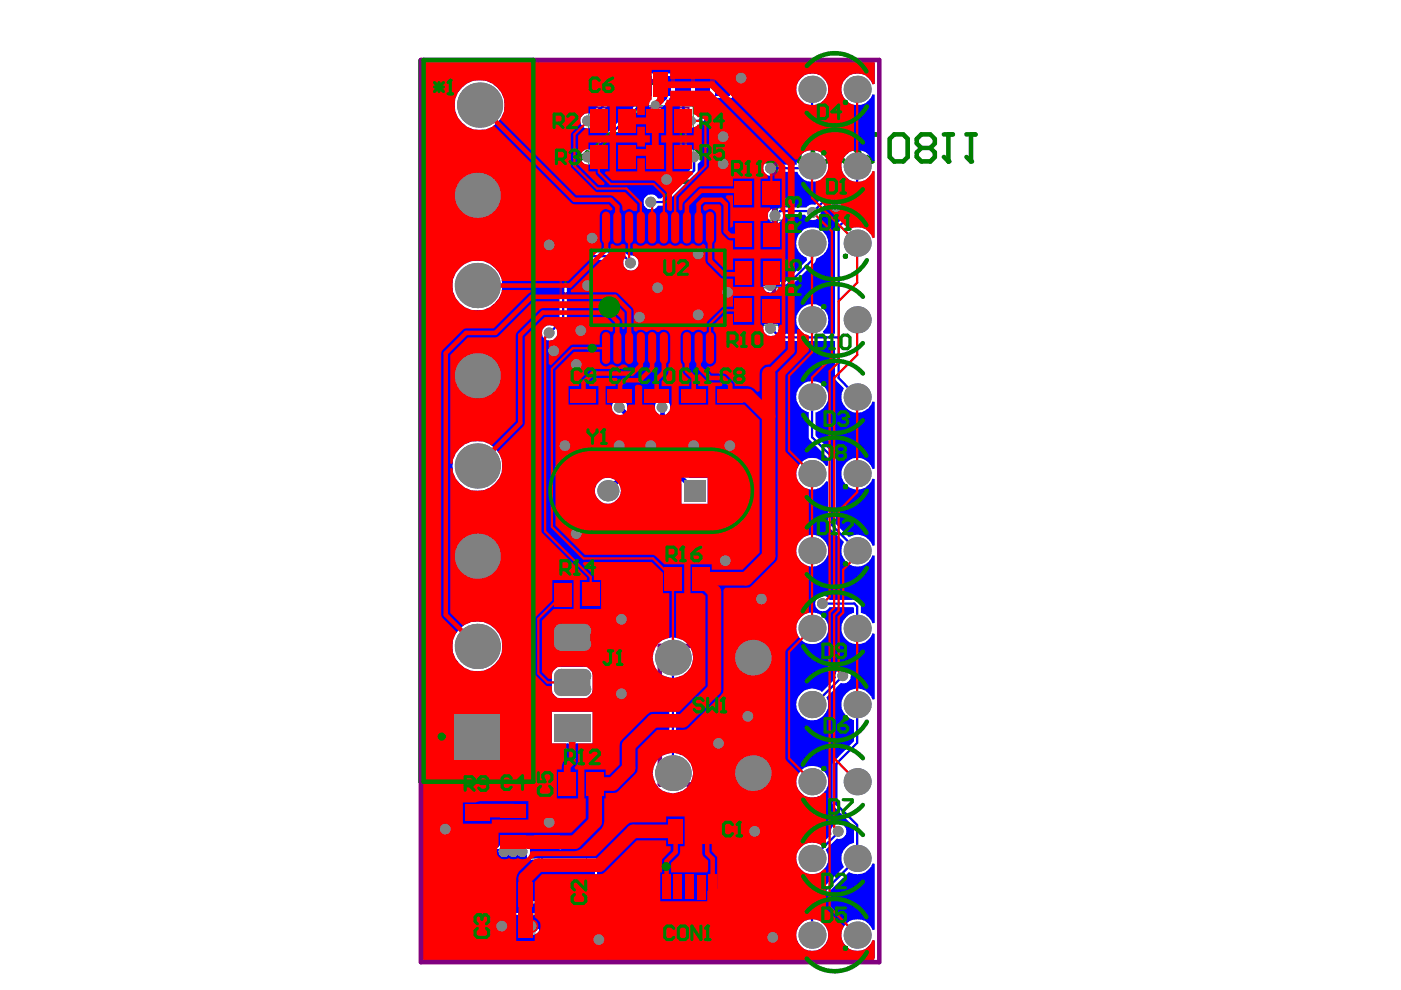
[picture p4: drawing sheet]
<svg xmlns="http://www.w3.org/2000/svg" width="297mm" height="210mm" viewBox="0 0 297 210" stroke-linecap="round" stroke-linejoin="round" font-family="sans-serif">
<path d="M106 186.8h3.8M107.9 184.9v3.8" fill="none" stroke="#000" stroke-width=".38"/>
<path d="M118.4 17.5h46v42.1h-46zM136.6 38.5h9.6M141.4 33.8v9.5" fill="none" stroke="#000" stroke-width=".96"/>
<path d="M91.5 173.2h32.8v27.2h-32.8z" fill="none" stroke="#000" stroke-width=".21"/>
<g fill="none" stroke="#008000" stroke-width=".21">
<path d="M88.8 12.7h25.3v153.1h-25.3zM124.9 22.5h10.1v6.3h-10.1zM124.9 30.1h10.1v6.3h-10.1zM136.8 22.5h10.2v6.3h-10.2zM136.8 30.1h10.2v6.3h-10.2zM155.5 37.8h10.1v6.3h-10.1zM125 44.5h29.1v33.1h-29.1zM155.5 46.7h10.1v6.4h-10.1zM155.5 54.6h10.1v6.4h-10.1zM155.5 62.6h10.1v6.4h-10.1zM140.7 119.5h10.1v6.4h-10.1zM117.2 122.9h10.1v6.3h-10.1z"/>
<path d="M98 170.2h6.4v10.2h-6.4zM118.2 163.1h10.1v6.3h-10.1z"/>
</g>
<g fill="none" stroke="#008000" stroke-width=".38">
<path d="M128 33.3h3.8M128 25.6h3.8M129.9 23.7v3.8M129.9 31.4v3.8M140 33.3h3.8M140 25.6h3.8M141.9 23.7v3.8M141.9 31.4v3.8M160.6 39v3.8M139.5 59.1v3.8M158.7 57.9h3.8M158.7 49.8h3.8"/>
<path d="M158.7 40.9h3.8M160.6 48v3.7M160.6 55.9v3.8M137.6 61h3.8M158.7 65.8h3.8M160.6 63.9v3.8M136.2 104.1h3.8M138.1 102.1v3.9M120.4 126.1h3.8M122.3 124.1v3.9M143.8 122.7h3.8M145.7 120.8v3.8"/>
<path d="M99.3 175.3h3.8M101.2 173.4v3.8M121.3 166.2h3.8M123.2 164.3v3.8M128.9 182.1h34.7v22.1h-34.7zM145.4 188.6h1.9M146.3 187.6v2"/>
</g>
<path d="M122.6 28.5v5.7l1.9-1.9 1.9 1.9v-5.7M128.3 29.5l1-1h1.9l.9 1v1.9l-.9 .9h-1.9l-1-.9zM134.1 28.5h1.9M135 28.5v5.7h-.9M141.7 28.5h-1.9l-1 1v1.9l1 .9h1.9l1-.9v-1h-3.9M144.6 28.5l3.8 3.8M148.4 28.5l-3.8 3.8M156.1 28.5h1.9M157 28.5v5.7M149.3 151.5h3.8M151.1 149.6v3.8M165.2 169.2h-28.2v-35.4h28.3v35.4" fill="none" stroke="#008000" stroke-width=".96"/>
<path d="M100.9 174.2h14v25.2h-14z" fill="none" stroke="#008080" stroke-width=".38"/>
<g fill="none" stroke="#800080" stroke-width=".38">
<path d="M89.7 12.7h23.5v153h-23.5zM125.8 22.9h8.3v5.5h-8.3zM125.8 30.5h8.3v5.6h-8.3zM137.8 22.9h8.2v5.5h-8.2zM137.8 30.5h8.2v5.6h-8.2zM156.5 38.2h8.2v5.5h-8.2zM125.3 50.5h28.4v21h-28.4zM156.5 47.1h8.2v5.5h-8.2zM156.5 55.1h8.2v5.4h-8.2zM156.5 63h8.2v5.6h-8.2zM119.2 97.8a8.8 8.8 0 0 1 6.2-2.5h25.3a8.8 8.8 0 0 1 8.8 8.8 8.8 8.8 0 0 1-8.8 8.8h-25.3a8.8 8.8 0 0 1-8.1-5.5 8.8 8.8 0 0 1 1.9-9.6zM120.8 99.5a7 7 0 0 1 5.3-2.4h23.9a7 7 0 0 1 7 7 7 7 0 0 1-7 6.9h-23.9a7 7 0 0 1-6.4-4 7 7 0 0 1 1.1-7.5z"/>
<path d="M141.6 119.9h8.3v5.6h-8.3zM118.2 123.3h8.2v5.5h-8.2zM98.4 171.2h5.6v8.2h-5.6zM119.1 163.4h8.2v5.6h-8.2z"/>
<circle cx="128.8" cy="68.2" r="1.91"/>
<circle cx="128.9" cy="104.1" r=".77"/>
<circle cx="147.3" cy="104.1" r=".77"/>
</g>
<path d="M118.8 17.2h45.3v45.3h-45.3zM139.9 137h22.5v29.3h-22.5z" fill="none" stroke="#800080" stroke-width=".96"/>
<circle cx="157" cy="34.2" r=".48" fill="#008000"/>
<path d="M156.1 33.3l.9 .9M160.9 29.5l.9-1h1.9l1 1v3.8l-1 .9h-1.9l-.9-.9zM169.5 28.5v5.7l-2.9-2.8h3.8M172.4 29.5l.9-1h1.9l1 1v3.8l-1 .9h-1.9l-.9-.9zM181.9 32.3v1l-.9 .9h-1.9l-1-.9" fill="none" stroke="#008000" stroke-width=".96"/>
<circle cx="181.9" cy="32.3" r=".48" fill="#008000"/>
<path d="M178.1 29.5l1-1h1.9l.9 1v.9l-.9 1M180 31.4h1M181 31.4l.9 .9M183.8 28.5h2M184.8 28.5v5.7" fill="none" stroke="#008000" stroke-width=".96"/>
<circle cx="184.8" cy="34.2" r=".48" fill="#008000"/>
<path d="M183.8 33.3l1 .9M188.6 29.5l1-1h1.9l1 1v3.8l-1 .9h-1.9l-1-.9zM195.3 31.4l-.9 .9v1l.9 .9h1.9l1-.9v-1l-1-.9M195.3 31.4l-.9-1v-.9l.9-1h1.9l1 1v.9l-1 1M195.3 31.4h1.9M200.1 28.5h1.9M201.1 28.5v5.7" fill="none" stroke="#008000" stroke-width=".96"/>
<circle cx="201.1" cy="34.2" r=".48" fill="#008000"/>
<path d="M200.1 33.3l1 .9M204.9 28.5h1.9M205.9 28.5v5.7" fill="none" stroke="#008000" stroke-width=".96"/>
<circle cx="205.9" cy="34.2" r=".48" fill="#008000"/>
<path d="M204.9 33.3l1 .9M122.6 47.3l3.8 5.8M126.4 47.3l-3.8 5.8M128.3 47.3h1.9M129.3 47.3v5.8" fill="none" stroke="#008000" stroke-width=".96"/>
<circle cx="129.3" cy="53.1" r=".48" fill="#008000"/>
<path d="M128.3 52.1l1 1" fill="none" stroke="#008000" stroke-width=".96"/>
<path d="M89.2 12.7h97.2v191.3h-97.2z" fill="none" stroke="#800080" stroke-width=".96"/>
<path d="M102.6 174.2h10.6v25.2h-10.6z" fill="none" stroke="#c0c073" stroke-width=".77"/>
<path d="M96.9 178.7h1M97.4 175.8v2.9M98.8 175.8v2.4l.5 .5h1l.4-.5v-2.4" fill="none" stroke="#c0c073" stroke-width=".67"/>
<circle cx="97.4" cy="175.8" r=".34" fill="#c0c073"/>
<path d="M160.1 26.6h1M160.6 23.7v2.9M162 23.7l1.9 2.9M163.9 23.7l-1.9 2.9M97.4 175.8l.5 .5" fill="none" stroke="#c0c073" stroke-width=".67"/>
<circle cx="160.6" cy="23.7" r=".34" fill="#c0c073"/>
<path d="M160.6 23.7l.5 .5" fill="none" stroke="#c0c073" stroke-width=".67"/>
<circle cx="118.8" cy="174.2" r=".48" fill="none" stroke="#c0c073" stroke-width=".96"/>
<path d="M89.7 13.7l.5-.5h95.3v4.6l-.5 .1a3.4 3.4 0 0 0-5.2-1.7 3.4 3.4 0 0 0 0 5.5 3.4 3.4 0 0 0 5.2-1.7l.5 .1v13.9l-.5 .1a3.4 3.4 0 0 0-5.7-1.2 3.4 3.4 0 0 0 1.8 5.5v5.4l-4 4-.1 .3v22.7h-2.3l-.2-.5a3.4 3.4 0 0 0 .1-4.8 3.4 3.4 0 0 0-4.8 0 3.4 3.4 0 0 0 .2 4.8l-.2 .5h-4.2l-.6-.7a1.61 1.61 0 0 0-1.4-2.1 1.61 1.61 0 0 0-1.8 1.8 1.61 1.61 0 0 0 2.1 1.4l1.5 1.1h11.6v7.8l.3 .6 1.7 1.6a3.3 3.3 0 0 0 1.4 4.9 3.3 3.3 0 0 0 4.6-2.1l.5 .1v14.2l-.5 .1a3.4 3.4 0 0 0-5.2-1.8 3.4 3.4 0 0 0 0 5.5 3.4 3.4 0 0 0 5.2-1.7l.5 .1v14l-.5 .1a3.4 3.4 0 0 0-5-1.8l-2.9-2.9v-14.1l-.1-.3-4.1-4.2v-5a3.4 3.4 0 0 0 2.3-4.8 3.4 3.4 0 0 0-5.3-.9 3.4 3.4 0 0 0 .6 5.3l1 .4v5.6l4.1 4.2v1.5l-.5 .1a3.4 3.4 0 0 0-5.1-1 3.4 3.4 0 0 0 0 5.2 3.4 3.4 0 0 0 5.1-1l.5 .1v9.2l.3 .6 3.1 3.1a3.3 3.3 0 0 0 1.4 4.8 3.3 3.3 0 0 0 4.6-2.1l.5 .1v14.3l-.5 .1a3.4 3.4 0 0 0-2.5-2.2v-1.4a1.72 1.72 0 0 0-1.3-1.4h-5.3a1.63 1.63 0 0 0-2.5-.5 1.63 1.63 0 0 0 0 2.5 1.63 1.63 0 0 0 2.5-.5h5l.2 .2v1.1a3.4 3.4 0 0 0-1.8 5.5 3.4 3.4 0 0 0 5.7-1.2l.5 .1v13.8l-.5 .1a3.4 3.4 0 0 0-5.7-1.2 3.4 3.4 0 0 0 1.8 5.5v4.5l-4.4 4.5-.1 .3v8.6l.1 .3 4.4 4.5v3.5a3.3 3.3 0 0 0-2.1 5l-7.5 7.5v3.7a3.4 3.4 0 0 0-2.4 4.7 3.4 3.4 0 0 0 5 1.4 3.4 3.4 0 0 0 .5-5.2l-.7-.6-1-.3v-3.1l7.1-7a3.4 3.4 0 0 0 5-1.8l.5 .1v13.9l-.5 .1a3.4 3.4 0 0 0-5.2-1.7 3.4 3.4 0 0 0 0 5.5 3.4 3.4 0 0 0 5.2-1.7l.5 .1v3.6l-.2 .5h-95.6zM122.3 15.6v5.2h5.2v.9l-2.4 2.4a1.61 1.61 0 0 0-2 1.4 1.61 1.61 0 0 0 1.7 1.7 1.61 1.61 0 0 0 1.4-2l2.8-2.9v-1.5h1.3v-5.2zM134.5 15.6v5.2h1.1l.2 .4-10.7 10.6a1.61 1.61 0 0 0-2 1.3 1.61 1.61 0 0 0 1.7 1.8 1.61 1.61 0 0 0 1.4-2.1l10.9-11 .5 .2a1.44 1.44 0 0 0 1 1.7 1.44 1.44 0 0 0 1.8-.9l.4-.5 .8-.3 .3-1.2h2.2v10.2l.1 .3 1.4 1.5a1.46 1.46 0 0 0 .8 1.9v1.2l-6.2 6.2h-.7a1.63 1.63 0 0 0-2.5-.5 1.63 1.63 0 0 0 0 2.5 1.63 1.63 0 0 0 2.5-.5l1.3-.1 7-7.1 .1-1.7a1.61 1.61 0 0 0 .8-2.1 1.61 1.61 0 0 0-2-.8l-1.1-1.1v-3.5l.5-.2a1.47 1.47 0 0 0 1.8-.6l.5-.1 1.2-1.1 .2-.4v-4h5.4v-5.2zM96.4 22.3a5.3 5.3 0 0 0 10.6 0 5.3 5.3 0 0 0-10.6 0zM162.3 34.5a1.63 1.63 0 0 0 .2 2.5 1.63 1.63 0 0 0 2.4-.6h4.2a3.4 3.4 0 0 0 5.1 1.5 3.4 3.4 0 0 0 .3-5.3 3.4 3.4 0 0 0-5.2 .9l-.4 .8v.6h-4a1.56 1.56 0 0 0-2.6-.4zM169.9 16.5a3.3 3.3 0 0 0-1 3.4 3.3 3.3 0 0 0 2.6 2.3v5.2l4.6 4.7v8.1l-3.3 3.2a1.47 1.47 0 0 0-1.8 .6h-5.6l-.4 .2a1.65 1.65 0 0 0-2.2 1.1 1.65 1.65 0 0 0 1.4 2.1 1.65 1.65 0 0 0 1.8-1.7l.2-.2h4.5a1.67 1.67 0 0 0 2.1 1.1 1.67 1.67 0 0 0 1.1-2.1l3.6-3.8 .1-.2v-8.7l-.1-.2-4.6-4.7v-4.7a3.4 3.4 0 0 0 2.3-4.9 3.4 3.4 0 0 0-5.3-.8zM118.7 56.9l-.1 10.5-1.6 1.7a1.61 1.61 0 0 0-2.1 1.3 1.61 1.61 0 0 0 1.8 1.8 1.61 1.61 0 0 0 1.4-2.1l2-2.1 .1-.3v-10.2l2.4-2.4h9.2l.3 .4a1.63 1.63 0 0 0 1.6 1.9 1.63 1.63 0 0 0 1.6-1.8 1.63 1.63 0 0 0-2-1.4l-1-.6h-10l-.3 .1zM169.9 49.2a3.2 3.2 0 0 0 1.1 5.4l.1 .6-4.6 4.6h-1.6a1.63 1.63 0 0 0-2.5-.5 1.63 1.63 0 0 0 0 2.5 1.63 1.63 0 0 0 2.5-.5l2.2-.1 5.6-5.5a1.72 1.72 0 0 1 1.2-1.3 3.3 3.3 0 0 0 1-4.9 3.3 3.3 0 0 0-5-.3zM95.9 60.6a5.3 5.3 0 0 0 10.6 0 5.3 5.3 0 0 0-10.6 0zM130.2 85.2a1.61 1.61 0 0 0-.3 1.9 1.61 1.61 0 0 0 1.7 .9l1.2 1.1v9.7l-2.8 2.8a2.72 2.72 0 0 0-3.8 2.1 2.72 2.72 0 0 0 3.1 3 2.72 2.72 0 0 0 2.1-3.8l3-3.1 .3-.6v-10.4l-.3-.7-1.4-1.5a1.64 1.64 0 0 0-.9-1.7 1.64 1.64 0 0 0-1.9 .3zM95.9 98.8a5.3 5.3 0 0 0 10.6 0 5.3 5.3 0 0 0-10.6 0zM139.3 85.2a1.65 1.65 0 0 0 .2 2.5l.1 9.9 4.9 5.1v4.1h5.5v-5.5h-4.1l-4.5-4.4v-9.2a1.64 1.64 0 0 0 .3-2.4 1.64 1.64 0 0 0-2.4-.1zM168.8 116.7a3.4 3.4 0 0 0 6.8 0 3.4 3.4 0 0 0-6.8 0zM168.8 133.3a3.4 3.4 0 0 0 6.8 0 3.4 3.4 0 0 0-6.8 0zM95.9 137.1a5.3 5.3 0 0 0 10.6 0 5.3 5.3 0 0 0-10.6 0zM169.9 147a3.4 3.4 0 0 0-.3 4.5 3.4 3.4 0 0 0 4.5 .7 3.4 3.4 0 0 0 1.1-4.3l3.1-3.1a1.61 1.61 0 0 0 2.1-1.4 1.61 1.61 0 0 0-1.8-1.7 1.61 1.61 0 0 0-1.4 2l-2.9 3a3.1 3.1 0 0 0-4.4 .3zM117.6 141.9l-.5 .6-.1 3.6a1.96 1.96 0 0 0 1.9 2h4.8a1.96 1.96 0 0 0 1.9-2v-2.8a1.96 1.96 0 0 0-1.9-1.9h-4.8l-.7 .1zM117 150.9v6.7h8.6v-6.7zM139.6 136.4a4.3 4.3 0 0 0 2.3 7.3v16a4.3 4.3 0 0 0-3 6.2 4.3 4.3 0 0 0 6.7 1.1 4.3 4.3 0 0 0-.8-6.8l-1.5-.5v-16a4.3 4.3 0 0 0 3.2-6.2 4.3 4.3 0 0 0-6.9-1.1zM168.8 165.8a3.4 3.4 0 0 0 6.8 0 3.4 3.4 0 0 0-6.8 0zM169.9 179.6a3.4 3.4 0 0 0-.2 4.6 3.4 3.4 0 0 0 4.5 .5 3.4 3.4 0 0 0 .8-4.5l2.4-2.4a1.64 1.64 0 0 0 2-1.4 1.64 1.64 0 0 0-1.5-1.8 1.64 1.64 0 0 0-1.7 1.7l.1 .6-2.3 2.2a3.4 3.4 0 0 0-4.1 .5zM91.7 179.7v14.2l19.9 .1 .2 .4-.4 .6a1.9 1.9 0 0 0-.1 2.6 1.9 1.9 0 0 0 2.6 .2h9.9v-4.7h-10v.4l-1.1 .3-.5-.3v-1.9l14.3-.1 .1-9-.1-.4-.4-.1h-13.9v-.7a1.64 1.64 0 0 0-.4-2 1.64 1.64 0 0 0-2-.1 1.74 1.74 0 0 0-1.9 0 1.58 1.58 0 0 0-2.2 .4zM115.2 173a1.85 1.85 0 0 0 0 2.7l1.7 1.8a2 2 0 0 0 1.6 2.5 2 2 0 0 0 2.3-1.9v-1.5l-.2-.7-.3-.6-2.4-2.3a1.85 1.85 0 0 0-2.7 0z" fill="#00f"/>
<path d="M116.5 174.4l2.3 2.2v1.5M97 186.8h21.8M118.8 195.5h-5.2l-.9 .8" fill="none" stroke="#00f" stroke-width="2.9"/>
<g fill="none" stroke="#00f" stroke-width=".48">
<path d="M128.3 18.2v3.8l-3.6 3.6M136.5 18.2v3M144.9 18.2v12.8l2.3 2.3v2.8l-6.7 6.7h-2.4M149 18.2v6.6l-.9 .8h-1.4M172.2 18.9v8.4l4.7 4.5v8.7l-4.4 4.3h-7.1l-1 .9M136.6 21.3l-11.9 12M163.4 35.7h8.4M181.7 35.2v8.9l-3.9 4v32l3.9 4.1M133.8 55.8l-1.5-1.5h-10l-2.9 2.9v10.5l-2.9 2.9M172.2 51.5v3.7l-5.4 5.3h-3.4M163.4 69.6l2 1.9h12.4M172.2 84.2v8.5l4.2 4.2v14.4l5.3 5.5"/>
<path d="M142.7 139.4v24.5M174.5 128h6.7l.5 .6v4.6M178.8 143.3l-6.2 6.1h-.4M181.7 149.4v8.1l-4.4 4.4v8.6l4.4 4.4v7.1l-9.5 9.6v6.7M177.8 176.3v.2l-5.6 5.5"/>
</g>
<path d="M131.4 86.4l2.4 2.4v10.4l-4.9 4.9M140.5 86.4v10.9l6.8 6.8" fill="none" stroke="#00f" stroke-width=".96"/>
<path d="M140.8 18.2v2.4l-1.8 1.7" fill="none" stroke="#00f" stroke-width="1.4"/>
<g fill="#00f">
<path d="M111.7 182.5h14.4v8.6h-14.4z" fill-rule="evenodd"/>
<path d="M92.1 180.1h19.6v13.4h-19.6z" fill-rule="evenodd"/>
</g>
<g fill="#808080">
<circle cx="177.7" cy="176.3" r="1.15"/>
<circle cx="94.4" cy="175.8" r="1.15"/>
<circle cx="163.8" cy="198.7" r="1.15"/>
<circle cx="152.3" cy="157.6" r="1.15"/>
<circle cx="158.6" cy="151.9" r="1.15"/>
<circle cx="122.2" cy="113.1" r="1.15"/>
<circle cx="153.8" cy="118.9" r="1.15"/>
<circle cx="157.1" cy="16.5" r="1.15"/>
<circle cx="177.2" cy="43.8" r="1.15"/>
<circle cx="141.3" cy="38.1" r="1.15"/>
<circle cx="125.5" cy="50.5" r="1.15"/>
<circle cx="116.4" cy="51.9" r="1.15"/>
<circle cx="148" cy="53.8" r="1.15"/>
<circle cx="154.3" cy="62" r="1.15"/>
<circle cx="124.6" cy="60.5" r="1.15"/>
<circle cx="148" cy="66.8" r="1.15"/>
<circle cx="135.6" cy="67.2" r="1.15"/>
<circle cx="117.4" cy="74.4" r="1.15"/>
<circle cx="123.1" cy="70.1" r="1.15"/>
<circle cx="122.2" cy="77.3" r="1.15"/>
<circle cx="153.3" cy="34.7" r="1.15"/>
<circle cx="153.3" cy="29" r="1.15"/>
<circle cx="139.4" cy="61" r="1.15"/>
<circle cx="161.4" cy="127" r="1.15"/>
<circle cx="160" cy="176.3" r="1.15"/>
<circle cx="106.4" cy="196.3" r="1.15"/>
<circle cx="127" cy="199.2" r="1.15"/>
<circle cx="131.8" cy="147.1" r="1.15"/>
<circle cx="131.8" cy="131.3" r="1.15"/>
<circle cx="154.7" cy="94.5" r="1.15"/>
<circle cx="147.1" cy="94.5" r="1.15"/>
<circle cx="138" cy="94.5" r="1.15"/>
<circle cx="131.3" cy="94.5" r="1.15"/>
<circle cx="119.8" cy="94.5" r="1.15"/>
<circle cx="174.4" cy="128" r="1.15"/>
<circle cx="178.7" cy="143.3" r="1.15"/>
<circle cx="163.4" cy="60.5" r="1.15"/>
<circle cx="172.3" cy="45" r="1.15"/>
<circle cx="110.7" cy="180.6" r="1.15"/>
<circle cx="108.8" cy="180.6" r="1.15"/>
<circle cx="106.9" cy="180.6" r="1.15"/>
<circle cx="133.7" cy="55.8" r="1.15"/>
<circle cx="116.4" cy="70.6" r="1.15"/>
<circle cx="163.4" cy="69.6" r="1.15"/>
<circle cx="164.3" cy="45.7" r="1.15"/>
<circle cx="163.4" cy="35.7" r="1.15"/>
<circle cx="146.6" cy="25.6" r=".96"/>
<circle cx="124.6" cy="25.6" r="1.15"/>
<circle cx="138" cy="42.8" r="1.15"/>
<circle cx="147.1" cy="33.3" r="1.15"/>
<circle cx="124.6" cy="33.3" r="1.15"/>
<circle cx="138.9" cy="22.3" r=".96"/>
<circle cx="131.3" cy="86.4" r="1.15"/>
<circle cx="140.4" cy="86.4" r="1.15"/>
<circle cx="112.6" cy="196.3" r="1.15"/>
<circle cx="116.4" cy="174.4" r="1.15"/>
<circle cx="172.2" cy="165.7" r="2.87"/>
<circle cx="172.2" cy="51.5" r="2.87"/>
<circle cx="172.2" cy="35.2" r="2.87"/>
<circle cx="172.2" cy="198.3" r="2.87"/>
<circle cx="172.2" cy="182" r="2.87"/>
<circle cx="172.2" cy="149.4" r="2.87"/>
<circle cx="172.2" cy="116.8" r="2.87"/>
<circle cx="172.2" cy="133.2" r="2.87"/>
<circle cx="172.2" cy="100.4" r="2.87"/>
<circle cx="172.2" cy="67.8" r="2.87"/>
<circle cx="172.2" cy="84.2" r="2.87"/>
<circle cx="172.2" cy="18.9" r="2.87"/>
<circle cx="118.9" cy="133.7" r="1.44"/>
<circle cx="118.9" cy="136.6" r="1.44"/>
<circle cx="123.7" cy="136.6" r="1.44"/>
<circle cx="123.7" cy="133.7" r="1.44"/>
<circle cx="128.9" cy="104.1" r="2.25"/>
<circle cx="181.7" cy="165.7" r="2.87"/>
<circle cx="181.7" cy="51.5" r="2.87"/>
<circle cx="181.7" cy="35.2" r="2.87"/>
<circle cx="101.2" cy="137.1" r="4.8"/>
<circle cx="101.2" cy="117.9" r="4.8"/>
<circle cx="101.2" cy="98.8" r="4.8"/>
<circle cx="101.2" cy="60.5" r="4.8"/>
<circle cx="101.2" cy="41.4" r="4.8"/>
<circle cx="159.6" cy="163.9" r="3.8"/>
<circle cx="181.7" cy="198.3" r="2.87"/>
<circle cx="181.7" cy="182" r="2.87"/>
<circle cx="181.7" cy="149.4" r="2.87"/>
<circle cx="181.7" cy="116.8" r="2.87"/>
<circle cx="181.7" cy="133.2" r="2.87"/>
<circle cx="181.7" cy="100.4" r="2.87"/>
<circle cx="181.7" cy="67.8" r="2.87"/>
<circle cx="101.2" cy="79.7" r="4.8"/>
<circle cx="101.7" cy="22.3" r="4.8"/>
<circle cx="118.9" cy="143.3" r="1.44"/>
<circle cx="118.9" cy="146.1" r="1.44"/>
<circle cx="123.7" cy="146.1" r="1.44"/>
<circle cx="123.7" cy="143.3" r="1.44"/>
<circle cx="159.6" cy="139.4" r="3.8"/>
<circle cx="181.7" cy="84.2" r="2.87"/>
<circle cx="181.7" cy="18.9" r="2.87"/>
<circle cx="142.7" cy="163.9" r="3.8"/>
<circle cx="142.7" cy="139.4" r="3.8"/>
</g>
<g fill="#808080">
<path d="M117.5 133.7l1.4-1.4h4.8l1.4 1.4v2.9l-1.4 1.4h-4.8l-1.4-1.4z" fill-rule="evenodd"/>
<path d="M145 101.8h4.6v4.6h-4.6z" fill-rule="evenodd"/>
<path d="M96.4 151.4h9.6v9.6h-9.6z" fill-rule="evenodd"/>
<path d="M117.5 151.4h7.6v5.7h-7.6z" fill-rule="evenodd"/>
<path d="M117.5 143.3l1.4-1.5h4.8l1.4 1.5v2.8l-1.4 1.5h-4.8l-1.4-1.5z" fill-rule="evenodd"/>
</g>
<g fill="#00f">
<path d="M117.6 16.1h4.4v6.8h-4.4z" fill-rule="evenodd"/>
<path d="M126.7 16.1h3.1v4.2h-3.1z" fill-rule="evenodd"/>
<path d="M130.8 16.1h3.3v4.2h-3.3z" fill-rule="evenodd"/>
<path d="M139.1 16.1h3.2v4.2h-3.2z" fill-rule="evenodd"/>
<path d="M147.5 16.1h3.1v4.2h-3.1z" fill-rule="evenodd"/>
<path d="M114.2 193.6h9.1v3.8h-9.1z" fill-rule="evenodd"/>
<path d="M123.8 56.4h7.2v5.1h-7.2z" fill-rule="evenodd"/>
<path d="M146.3 56.4h7.2v5.1h-7.2z" fill-rule="evenodd"/>
<path d="M92.5 180.6h9v12.4h-9z" fill-rule="evenodd"/>
<path d="M114.3 176.2h9.1v3.8h-9.1z" fill-rule="evenodd"/>
<path d="M114.3 184.9h9v3.8h-9z" fill-rule="evenodd"/>
<path d="M160.9 54.5h4.5v3.7h-4.5z" fill-rule="evenodd"/>
<path d="M160.9 39.4h4.5v3.8h-4.5z" fill-rule="evenodd"/>
<path d="M135 16.1h3.2v4.2h-3.2z" fill-rule="evenodd"/>
<path d="M122.8 16.1h2.7v4.2h-2.7z" fill-rule="evenodd"/>
<path d="M143.2 16.1h3.3v4.2h-3.3z" fill-rule="evenodd"/>
<path d="M151.6 16.1h3.1v4.2h-3.1z" fill-rule="evenodd"/>
<path d="M159.5 16.1h5.9v5h-5.9z" fill-rule="evenodd"/>
</g>
<g fill="#f00">
<path d="M95.5 75.3l3.7-3.8 6.2-.1 7.7-7.5h16.9l2.4 2.4v3.4l-.3 .1-.2-.1v-1.5l-.2-.7-2.1-1.9-.6-.3h-13.9l-.7 .3-4.8 4.8-.3 .7v18.2l-5.1 5.2a5.2 5.2 0 0 0-8.3 3.8h-.4z"/>
<path d="M89.7 13.7l.5-.5h95.3v4.6l-.5 .1a3.4 3.4 0 0 0-5.7-1.2 3.4 3.4 0 0 0 1.8 5.5v9.7h-.2a3.4 3.4 0 0 0-1.5 5.6 3.4 3.4 0 0 0 5.6-1.3l.5 .1v14.1l-.5 .1-.3-.7a3.4 3.4 0 0 0-4.7-1.1l-7.1-7v-3.3a3.4 3.4 0 0 0 2-5.3 3.4 3.4 0 0 0-5.7 .7l-.6 .1-17.1-17.1-9.4-.1v-1.9h-3.9v6.3l-.5 .6-.1 .6-.3 .3h-.6v1.8h-1.6v-1.8h-4.5v6.1h4.5v-1.8h1.6v1.8h1.1v1.5h-1.1v.9h-1.6v-.9h-4.5v6.1h4.5v-2.7h1.6v2.7h4.5v-6.1h-1v-1.5h1v-6.1l-.3-.5 .4-1h.8v-1.9h8.4l16 16v38.7l-3.3 3.4a1.81 1.81 0 0 0-2.1 1.9v3.7l-.5 .2a2.92 2.92 0 0 0-2.6-1.2h-2.2l-.3-1-1.4-1.4-.7-.3h-2.5l-1-1.2 .1-.3a1.41 1.41 0 0 0 1.9-1.4v-5l-.1-.5-.5-.6v-1.2l2.4-2.4h1.7v2.3h4.5v-6.2h-4.5v2.3l-2.3 .1-3.1 3-.1 .3v1.8l-.3 .2h-.5a1.29 1.29 0 0 0-2 0l-.5-.1a1.36 1.36 0 0 0-1.5-.3 1.36 1.36 0 0 0-.8 1.3v5l.1 .6 .3 .4v1.3l.3 .7 1.1 1.1v1.5h-2.2v3.9h6.2v-3.9h-2.1l-.1-2.3 .4-.3 1.8 1.7 2.8 .1 .3 .3-.2 .5h-1.3v3.9h6.1l3.3 3.2v28.2l-3.7 3.6h-6.5v-1.2h-4.5v6.2h2.5l.7 .5v19.1l-5.6 5.5h-5.4l-.8 .1-.6 .5-5.7 5.8-.1 4.8-2.2 2.2h-.8v-1.1h-4.5v6.1h.3v4.2l-3.1 3.1h-15.4v2.8a1.68 1.68 0 0 0 0 2.2 1.68 1.68 0 0 0 2.2 .3 1.74 1.74 0 0 0 1.9 0 1.69 1.69 0 0 0 2.7-1.3l9.4-.1 .8-.2 .6-.4 4.2-4.2 .4-.7 .2-.7v-5h.3v-1.2l2.3-.1 4.4-4.4 .1-4.7 4.1-4.2 6.2-.1 7.8-7.7 .1-21.8 .4-.5 5.1-.1 5.9-5.8 .1-39.7 4-4.1 .1-5 .5-.2 1 1.1 1 .4v3.2l-4.9 5-.1 .3v15.8l.1 .3 2.8 2.8-.1 .2a3.4 3.4 0 0 0 2.2 5v9.6l-.2 .1a3.3 3.3 0 0 0-2.5 3.4 3.3 3.3 0 0 0 2.7 3.1v10h-.2a3.3 3.3 0 0 0-1.9 5l-2.6 2.6-.3 .6v22.6l.3 .5 2.6 2.6-.1 .1a3.4 3.4 0 0 0 .8 4.5 3.4 3.4 0 0 0 4.6-.5l.4 .1v11.5h-.5a3.4 3.4 0 0 0-4.8 .1 3.4 3.4 0 0 0 .1 4.7 3.4 3.4 0 0 0 4.8-.1l.4 .1 .1 8.2 3.8 3.8-.1 .1a3.4 3.4 0 0 0 1.5 4.9 3.4 3.4 0 0 0 4.6-2.1l.5 .1v3.6l-.2 .5h-95.6zM168.8 19a3.4 3.4 0 0 0 6.8 0 3.4 3.4 0 0 0-6.8 0zM98 18.6a5.3 5.3 0 0 0-.4 7 5.3 5.3 0 0 0 7.1 1l16.4 16.4 .7 .3h7.3l.7 .9v.3l-.3 .2-.5-.2a1.29 1.29 0 0 0-1.8 1.2v5.1l.1 .5 .2 .3v.9l-7 7.1h-14.1a5.3 5.3 0 0 0-7.2-4 5.3 5.3 0 0 0-2.4 7.9 5.3 5.3 0 0 0 8.1 .8l.9-1.1 .6-1.3v-.4h6.1v.5l-.5 .3-7.3 7.3-6.3 .1-4.6 4.5-.3 .7v55.5l.3 .6 3.1 3.1a5.3 5.3 0 0 0 4.2 8.3 5.3 5.3 0 0 0 4.7-8 5.2 5.2 0 0 0-7.6-1.7l-2.7-2.7v-30.7h.4l.1 .8a5.3 5.3 0 0 0 7.4 3.6 5.3 5.3 0 0 0 2.1-7.9l5.5-5.4 .3-.7v-18.3l4.2-4.2h13.1l1.3 1.5v1.5l-.3 .2-.1-.1a1.33 1.33 0 0 0-1.5-.3 1.33 1.33 0 0 0-.8 1.3v1.8l-6.1 .1-4.3 4.3-.5-.3v-4.8l.2-.2a1.63 1.63 0 0 0 1.6-1.8 1.63 1.63 0 0 0-2-1.4 1.63 1.63 0 0 0-1.1 2.2l-.2 .3 .1 41.4 9.6 9.6-.1 .5h-1.5v6.1h4.5v-6.1h-1.5v-1l-2.4-2.5 .3-.3h14.4l2.4 2.3v4.3h1.3v9.4l-.4 .1a4.3 4.3 0 0 0-2.3 6.7 4.3 4.3 0 0 0 7.1-.3 4.3 4.3 0 0 0-3-6.5v-9.4h1.8v-6.2h-4.3l-1.8-1.7-.5-.3h-14.5l-6.2-6.2v-32.9l3.9-3.9h5.5l.1 2.3a1.35 1.35 0 0 0 2.2 .4h.4l.5 .3a1.52 1.52 0 0 0 1.5-.3 1.2 1.2 0 0 1 1.4 .9l-8.1 .1-2.2 2.1-.2 .7v.8h-2.2v3.9h6.3v-3.9h-1.9l-.1-.5 1.1-1.3h4.8l.2 .5a1.27 1.27 0 0 0-.5 1.3h-2.1v3.9h1.1l.2 .4a1.64 1.64 0 0 0 1.7 1.8 1.64 1.64 0 0 0 1.6-1.8l.3-.4h1.3v-3.9l.4-.3 .9 .1 .3 .3v3.8h2.4l.2 .4a1.64 1.64 0 0 0 1.7 1.8 1.64 1.64 0 0 0 1.6-1.8l.3-.4v-3.9h-2.1v-1.1a3.1 3.1 0 0 0 1.4-3.5l.3-.4 .1-.6-.1-5.5a1.28 1.28 0 0 0-2.2-.4l-.6-.1a1.28 1.28 0 0 0-1.9 .1l-.5-.1a1.39 1.39 0 0 0-2 .1l-.5-.4-.1-4.5-3.4-3.4-9.8-.1v-.5l.5-.3 7.7-7.6 .3-.7v-1.1l.4-.2 .1 .1a1.27 1.27 0 0 0 1.8 0h.5l.3 .3v2.6a1.66 1.66 0 0 0 .3 2.5 1.66 1.66 0 0 0 2.4-.7 1.66 1.66 0 0 0-1.2-2.3v-2.3l.2-.2h.5a1.29 1.29 0 0 0 2 0l.5 .1a1.28 1.28 0 0 0 1.9-.1l.6 .1a1.28 1.28 0 0 0 1.9-.1l.5 .1a1.39 1.39 0 0 0 2-.1l.5 .1a1.28 1.28 0 0 0 1.9-.1l.6 .1a1.28 1.28 0 0 0 1.9-.1l.5 .4 .1 3.7 3 3.1 .7 .3h2v1.7h4.5v-6h-4.5v2.4h-1.6l-2.3-2.3v-3.3l.3-.3 .1-.5v-5.1a1.39 1.39 0 0 0-.9-1.3 1.39 1.39 0 0 0-1.5 .4l-.4-.4v-.6l.4-.5h3l.4 .4v5.4a2.46 2.46 0 0 0 2.5 1.9v1.9h4.5v-6h-4.5v1.1l-.5 .3-.1-5-.1-.4-.8-1 .2-.5h1.3v2.6h4.5v-6.1h-4.5v1.6l-7.2 .1-3.2 3.1-.3 .7v1.1l-.5 .2-.3-.3v-2.5l6.3-6.4 .1-.3v-8.6l-.1-.3-1.3-1.3-1-.1-.2-.3-.6-.3v-1.7h-4.5v6.1h4.5v-1.7l.6-.3 .1-.2 .6-.1 .4 .5v5l-.5 .2-.5-.3-.6-.1-.1-1.5h-4.5v6.1h4.2l.2 .5-4.5 4.5v3.3l-.3 .2-.8-.4v-3.5l-2.6-2.6h-9.1l-1.5-1.6 .2-.4h.9v-6.1h-4.5l-.1 1.5a1.67 1.67 0 0 0-1.7 1.7 1.67 1.67 0 0 0 1.8 1.6v1.3h1.5v.5l.2 .3 1.7 1.7-.2 .4h-1.1l-4.3-4.3v-6.1l1.6-1.6 .6 .2v1.3h4.5v-6.1h-4.5v1.3a1.74 1.74 0 0 0-1.7 2.2l-2 2.1-.1 .3 .1 7 5.2 5.1 6.2 .1 2.6 2.6v1.3l-.2 .2h-.6l-.9-.5-1.2 .5-.3-.4v-.6l-.2-.7-1.9-1.6-7.6-.1-16.2-16.2a5.3 5.3 0 0 0-1-7 5.3 5.3 0 0 0-7 .4zM162.3 34.5a1.62 1.62 0 0 0 .4 2.6l.1 .8h-1.6v6.1h2.1l.1 .5a1.54 1.54 0 0 0-.5 1.9l-.2 .5h-1.5v6h4.5v-6a1.92 1.92 0 0 0-.2-2.4l.1-.5h.1v-6.1h-1.5v-.7a1.67 1.67 0 0 0 .6-2.5 1.67 1.67 0 0 0-2.5-.2zM161.2 54.8v6h.6a1.66 1.66 0 0 0 1.6 1.4 1.66 1.66 0 0 0 1.7-1.4h.6v-6zM161.2 62.7v6.2h.3l.3 .4a1.65 1.65 0 0 0 1.6 2 1.65 1.65 0 0 0 1.7-2l.3-.4h.3v-6.2zM144.5 101.3v5.5h5.5v-5.5zM126.1 104a2.75 2.75 0 0 0 5.5 0 2.75 2.75 0 0 0-5.5 0zM117.1 123v4.3l-3.4 3.4-.3 .5v11.6l.1 .3 2.3 2.3 1.2 .1a1.99 1.99 0 0 0 1.9 2.6h4.8a1.96 1.96 0 0 0 1.9-2v-2.8a1.96 1.96 0 0 0-1.9-1.9h-4.8a2.07 2.07 0 0 0-1.9 2.5h-.7l-1.4-1.4v-10.9l2.5-2.5h4.2v-6.1zM138.4 163.9a4.3 4.3 0 0 0 8.6 0 4.3 4.3 0 0 0-8.6 0zM117 150.9v6.7h3.1v3.4a2.11 2.11 0 0 0-1 2.2h-1v6.1h4.5v-6.1h-.6l-.2-.5 .7-.8 .1-.5v-3.8h3v-6.7zM98.1 170.1v4.5h6.2v-.8h7.7v-3.9h-10.2l-.9 .2zM110 184.8l-.4 .6-.2 .8v13.3h4v-1.3a1.95 1.95 0 0 0 1.2-1.9 1.95 1.95 0 0 0-1.2-1.8v-7.5l1.5-1.6 12.9-.1 7.2-7.1h6.2v1.2h1v.9l-1.8 1.9v2.8h-.4v6.1h9.9v-2.2l.5-.1a1.02 1.02 0 0 0 1.7-.8v-6.3l-1.2-1.2v-4.2a1.01 1.01 0 0 0-1-1 1.01 1.01 0 0 0-1 1v4.7l.3 .6 .9 .9v2l-.2 .5h-7.6v-2l1.6-1.6 .3-.7v-1.3h1v-6.3h-4v1.3h-7.7l-7.2 7.1-12.9 .1zM168.8 198.3a3.4 3.4 0 0 0 6.8 0 3.4 3.4 0 0 0-6.8 0z"/>
</g>
<path d="M163 79.2v38.7l-4.8 4.8h-9.5l2.8 2.8v20.6l-6.7 6.7h-6.2l-5.3 5.3v4.8l-3.4 3.3h-3.7v8.1l-4.3 4.3h-13M154.8 83.9h3.8l4.4 4.4M108.9 171.9h-7.1l-.6 .4M143.2 176.3h-9l-7.1 7.1h-13l-2.7 2.8v10.1h1.3" fill="none" stroke="#f00" stroke-width="2.9"/>
<g fill="none" stroke="#f00" stroke-width=".48">
<path d="M181.7 18.9v16.3M124.7 25.6l-2.9 2.9v6.7l4.8 4.8h6.2l3.1 3v5.2M127 33.3v3.2l2.5 2.5h9.1l2.2 2.2v7M144.9 25.6h3.7l1 1v8.6l-6.5 6.4v6.6M163.4 35.7l.1 5.2M172.2 35.2v6.8l9.5 9.5v8.5l-3.9 3.9v12.9l-1.9 1.9v47.8l-1.4 1.5M133.4 48.2v7.2M138.1 42.8l.2 .2v5.2M164.4 45.7v3.3l-.9 .8M172.2 51.5v23.2l-4.9 5v15.8l4.9 4.9v32.8l-4.9 5v22.6l4.9 4.9M172.4 45l4 4.1v26.7l-4.2 4.2v4.2M116.5 70.6l-.9 .9v41.2l9.6 9.6v3.8"/>
<path d="M128.5 73.8h-7.1l-4.4 4.4v33.5l6.7 6.7h14.8l4.3 4.3-.1 16.7M157.6 65.8h-4.2l-2.9 2.9v5.1M163.5 65.8l-.1 3.8M181.7 67.8v7.5l-4.8 4.8v48.8l-1 1v62.4l5.8 6M181.7 84.2v20.1l-3.9 4.1v21l-.9 1v44.9l.9 1M181.7 116.8v.9l-2.9 3.1v9.1l-1 .9v11.5l1 1M119.3 126.1l-5.2 5.1v11.6l2 1.9h5.2M181.7 133.2v16.2M176.9 160.8l4.8 4.9"/>
</g>
<g fill="none" stroke="#f00" stroke-width=".96">
<path d="M101.7 22.3l20.1 20.1h7.7l1.4 1.4v4.4M128.5 48.2v4.7l-7.7 7.6h-19.6M148.1 48.2v-4.9l1-.9h3.8l1 .9v5.8l.9 .9h2.4l.4 .4M150.5 48.2v7.1l2.9 2.8h4.2M155.7 40.5h-7.1l-3 2.9v4.8M130.9 73.8v-5.6l-1.9-1.9h-13.9l-4.8 4.8v18.6l-9.1 9.1M133.4 73.8v-7.9l-3-3h-17.7l-7.7 7.7h-6.2l-4.3 4.3v55.5l6.7 6.7M135.9 73.8v3.7l-1.8 1.7h-8.5l-1.9 1.9v2.8M138.3 73.8v4.2l-2.6 2.6h-3.4l-.8 .9v2.4M140.8 73.8v5.1l-1.6 1.5v3.5M145.6 73.8v4.8l1.5 1.4v3.9M148.1 73.8v4l2.4 2.3h2.9l1.4 1.5v2.3"/>
<path d="M143.2 176.3v4.4l-1.9 1.9v5.4M149.9 176.3v4.7l1.2 1.1v5.9"/>
</g>
<path d="M132.9 32.3h6v-9.9l1.2-1.2v-3.2h10.9l16.8 16.7v39.7l-4.8 4.8M132.9 25.6h6M121.3 154.3v7.1l-1 1.1v3.7" fill="none" stroke="#f00" stroke-width="1.4"/>
<g fill="#808080">
<circle cx="177.7" cy="176.3" r="1.15"/>
<circle cx="94.4" cy="175.8" r="1.15"/>
<circle cx="163.8" cy="198.7" r="1.15"/>
<circle cx="152.3" cy="157.6" r="1.15"/>
<circle cx="158.6" cy="151.9" r="1.15"/>
<circle cx="122.2" cy="113.1" r="1.15"/>
<circle cx="153.8" cy="118.9" r="1.15"/>
<circle cx="157.1" cy="16.5" r="1.15"/>
<circle cx="177.2" cy="43.8" r="1.15"/>
<circle cx="141.3" cy="38.1" r="1.15"/>
<circle cx="125.5" cy="50.5" r="1.15"/>
<circle cx="116.4" cy="51.9" r="1.15"/>
<circle cx="148" cy="53.8" r="1.15"/>
<circle cx="154.3" cy="62" r="1.15"/>
<circle cx="124.6" cy="60.5" r="1.15"/>
<circle cx="148" cy="66.8" r="1.15"/>
<circle cx="135.6" cy="67.2" r="1.15"/>
<circle cx="117.4" cy="74.4" r="1.15"/>
<circle cx="123.1" cy="70.1" r="1.15"/>
<circle cx="122.2" cy="77.3" r="1.15"/>
<circle cx="153.3" cy="34.7" r="1.15"/>
<circle cx="153.3" cy="29" r="1.15"/>
<circle cx="139.4" cy="61" r="1.15"/>
<circle cx="161.4" cy="127" r="1.15"/>
<circle cx="160" cy="176.3" r="1.15"/>
<circle cx="106.4" cy="196.3" r="1.15"/>
<circle cx="127" cy="199.2" r="1.15"/>
<circle cx="131.8" cy="147.1" r="1.15"/>
<circle cx="131.8" cy="131.3" r="1.15"/>
<circle cx="154.7" cy="94.5" r="1.15"/>
<circle cx="147.1" cy="94.5" r="1.15"/>
<circle cx="138" cy="94.5" r="1.15"/>
<circle cx="131.3" cy="94.5" r="1.15"/>
<circle cx="119.8" cy="94.5" r="1.15"/>
<circle cx="174.4" cy="128" r="1.15"/>
<circle cx="178.7" cy="143.3" r="1.15"/>
<circle cx="163.4" cy="60.5" r="1.15"/>
<circle cx="172.3" cy="45" r="1.15"/>
<circle cx="110.7" cy="180.6" r="1.15"/>
<circle cx="108.8" cy="180.6" r="1.15"/>
<circle cx="106.9" cy="180.6" r="1.15"/>
<circle cx="133.7" cy="55.8" r="1.15"/>
<circle cx="116.4" cy="70.6" r="1.15"/>
<circle cx="163.4" cy="69.6" r="1.15"/>
<circle cx="164.3" cy="45.7" r="1.15"/>
<circle cx="163.4" cy="35.7" r="1.15"/>
<circle cx="146.6" cy="25.6" r=".96"/>
<circle cx="124.6" cy="25.6" r="1.15"/>
<circle cx="138" cy="42.8" r="1.15"/>
<circle cx="147.1" cy="33.3" r="1.15"/>
<circle cx="124.6" cy="33.3" r="1.15"/>
<circle cx="138.9" cy="22.3" r=".96"/>
<circle cx="131.3" cy="86.4" r="1.15"/>
<circle cx="140.4" cy="86.4" r="1.15"/>
<circle cx="112.6" cy="196.3" r="1.15"/>
<circle cx="116.4" cy="174.4" r="1.15"/>
<circle cx="172.2" cy="165.7" r="2.87"/>
<circle cx="172.2" cy="51.5" r="2.87"/>
<circle cx="172.2" cy="35.2" r="2.87"/>
<circle cx="172.2" cy="198.3" r="2.87"/>
<circle cx="172.2" cy="182" r="2.87"/>
<circle cx="172.2" cy="149.4" r="2.87"/>
<circle cx="172.2" cy="116.8" r="2.87"/>
<circle cx="172.2" cy="133.2" r="2.87"/>
<circle cx="172.2" cy="100.4" r="2.87"/>
<circle cx="172.2" cy="67.8" r="2.87"/>
<circle cx="172.2" cy="84.2" r="2.87"/>
<circle cx="172.2" cy="18.9" r="2.87"/>
<circle cx="118.9" cy="133.7" r="1.44"/>
<circle cx="118.9" cy="136.6" r="1.44"/>
<circle cx="123.7" cy="136.6" r="1.44"/>
<circle cx="123.7" cy="133.7" r="1.44"/>
<circle cx="128.9" cy="104.1" r="2.25"/>
<circle cx="181.7" cy="165.7" r="2.87"/>
<circle cx="181.7" cy="51.5" r="2.87"/>
<circle cx="181.7" cy="35.2" r="2.87"/>
<circle cx="101.2" cy="137.1" r="4.8"/>
<circle cx="101.2" cy="117.9" r="4.8"/>
<circle cx="101.2" cy="98.8" r="4.8"/>
<circle cx="101.2" cy="60.5" r="4.8"/>
<circle cx="101.2" cy="41.4" r="4.8"/>
<circle cx="159.6" cy="163.9" r="3.8"/>
<circle cx="181.7" cy="198.3" r="2.87"/>
<circle cx="181.7" cy="182" r="2.87"/>
<circle cx="181.7" cy="149.4" r="2.87"/>
<circle cx="181.7" cy="116.8" r="2.87"/>
<circle cx="181.7" cy="133.2" r="2.87"/>
<circle cx="181.7" cy="100.4" r="2.87"/>
<circle cx="181.7" cy="67.8" r="2.87"/>
<circle cx="101.2" cy="79.7" r="4.8"/>
<circle cx="101.7" cy="22.3" r="4.8"/>
<circle cx="118.9" cy="143.3" r="1.44"/>
<circle cx="118.9" cy="146.1" r="1.44"/>
<circle cx="123.7" cy="146.1" r="1.44"/>
<circle cx="123.7" cy="143.3" r="1.44"/>
<circle cx="159.6" cy="139.4" r="3.8"/>
<circle cx="181.7" cy="84.2" r="2.87"/>
<circle cx="181.7" cy="18.9" r="2.87"/>
<circle cx="142.7" cy="163.9" r="3.8"/>
<circle cx="142.7" cy="139.4" r="3.8"/>
</g>
<g fill="#808080">
<path d="M117.5 133.7l1.4-1.4h4.8l1.4 1.4v2.9l-1.4 1.4h-4.8l-1.4-1.4z" fill-rule="evenodd"/>
<path d="M145 101.8h4.6v4.6h-4.6z" fill-rule="evenodd"/>
<path d="M96.4 151.4h9.6v9.6h-9.6z" fill-rule="evenodd"/>
<path d="M117.5 151.4h7.6v5.7h-7.6z" fill-rule="evenodd"/>
<path d="M117.5 143.3l1.4-1.5h4.8l1.4 1.5v2.8l-1.4 1.5h-4.8l-1.4-1.5z" fill-rule="evenodd"/>
</g>
<g fill="#f00">
<path d="M109.8 193.7h3.1v5.2h-3.1z" fill-rule="evenodd"/>
<path d="M116.5 193.7h3.1v5.2h-3.1z" fill-rule="evenodd"/>
<path d="M118.4 163.6h3.7v5.1h-3.7z" fill-rule="evenodd"/>
<path d="M124.4 163.7h3.6v5.1h-3.6z" fill-rule="evenodd"/>
<path d="M142.9 185.4h1.7v5.2h-1.7z" fill-rule="evenodd"/>
<path d="M140.5 185.4h1.7v5.2h-1.7z" fill-rule="evenodd"/>
<path d="M147.8 185.4h1.8v5.3h-1.8z" fill-rule="evenodd"/>
<path d="M150.2 185.4h1.8v5.2h-1.8z" fill-rule="evenodd"/>
<path d="M155.8 63.2h3.6v5.1h-3.6z" fill-rule="evenodd"/>
<path d="M155.8 55.3h3.5v5h-3.5z" fill-rule="evenodd"/>
<path d="M161.7 63.3h3.7v5.1h-3.7z" fill-rule="evenodd"/>
<path d="M161.7 55.4h3.6v5h-3.6z" fill-rule="evenodd"/>
<path d="M109.8 187h3.1v5.2h-3.1z" fill-rule="evenodd"/>
<path d="M116.5 187h3.1v5.2h-3.1z" fill-rule="evenodd"/>
<path d="M117.5 123.6h3.6v5h-3.6z" fill-rule="evenodd"/>
<path d="M123.4 123.5h3.7v5h-3.7z" fill-rule="evenodd"/>
</g>
<path d="M128.5 71.3v5" fill="none" stroke="#f00" stroke-width="1.7"/>
<g fill="#f00">
<path d="M125.1 23h3.7v5.1h-3.7z" fill-rule="evenodd"/>
<path d="M125.1 30.7h3.7v5.1h-3.7z" fill-rule="evenodd"/>
</g>
<path d="M133.4 71.3v5M135.9 71.3v5" fill="none" stroke="#f00" stroke-width="1.7"/>
<g fill="#f00">
<path d="M131.1 23.1h3.6v5.1h-3.6z" fill-rule="evenodd"/>
<path d="M131.1 30.8h3.6v5.1h-3.6z" fill-rule="evenodd"/>
<path d="M140.9 120.1h3.7v5.1h-3.7z" fill-rule="evenodd"/>
</g>
<path d="M140.8 71.3v5M143.1 71.3v5" fill="none" stroke="#f00" stroke-width="1.7"/>
<path d="M146.9 120.2h3.6v5.1h-3.6z" fill-rule="evenodd" fill="#f00"/>
<path d="M148.1 71.3v5M150.5 71.3v5" fill="none" stroke="#f00" stroke-width="1.7"/>
<g fill="#f00">
<path d="M155.8 38.3h3.6v5.1h-3.6z" fill-rule="evenodd"/>
<path d="M161.7 38.4h3.7v5.1h-3.7z" fill-rule="evenodd"/>
</g>
<path d="M128.5 45.7v5.1M133.4 45.7v5.1M135.9 45.7v5.1" fill="none" stroke="#f00" stroke-width="1.7"/>
<g fill="#f00">
<path d="M131.8 15.3h3.1v5.3h-3.1z" fill-rule="evenodd"/>
<path d="M141.7 173.6h3.1v5.2h-3.1z" fill-rule="evenodd"/>
</g>
<path d="M140.8 45.7v5.1M143.1 45.7v5.1" fill="none" stroke="#f00" stroke-width="1.7"/>
<g fill="#f00">
<path d="M138.6 15.3h3v5.3h-3z" fill-rule="evenodd"/>
<path d="M148.4 173.6h3.1v5.2h-3.1z" fill-rule="evenodd"/>
</g>
<path d="M148.1 45.7v5.1M150.5 45.7v5.1" fill="none" stroke="#f00" stroke-width="1.7"/>
<g fill="#f00">
<path d="M155.9 47.2h3.5v5.1h-3.5z" fill-rule="evenodd"/>
<path d="M161.8 47.3h3.6v5.1h-3.6z" fill-rule="evenodd"/>
<path d="M98.6 170.5h5.2v3.6h-5.2z" fill-rule="evenodd"/>
<path d="M113.4 170.4h5.3v3h-5.3z" fill-rule="evenodd"/>
<path d="M121 89.1h5.4v3h-5.4z" fill-rule="evenodd"/>
<path d="M128.8 89.1h5.3v3h-5.3z" fill-rule="evenodd"/>
<path d="M145.4 185.4h1.7v5.2h-1.7z" fill-rule="evenodd"/>
<path d="M152.1 89.1h5.4v3h-5.4z" fill-rule="evenodd"/>
<path d="M144.5 89.1h5.3v3h-5.3z" fill-rule="evenodd"/>
<path d="M98.6 176.6h5.2v3.5h-5.2z" fill-rule="evenodd"/>
<path d="M134.1 185.4h5.6v8h-5.6z" fill-rule="evenodd"/>
<path d="M130.7 194.4h8.9v7.2h-8.9z" fill-rule="evenodd"/>
<path d="M113.4 177.1h5.3v3h-5.3z" fill-rule="evenodd"/>
<path d="M121 82.4h5.4v3h-5.4z" fill-rule="evenodd"/>
<path d="M128.8 82.4h5.3v3h-5.3z" fill-rule="evenodd"/>
</g>
<path d="M130.9 71.3v5M138.3 71.3v5" fill="none" stroke="#f00" stroke-width="1.7"/>
<g fill="#f00">
<path d="M137.1 23.1h3.7v5.1h-3.7z" fill-rule="evenodd"/>
<path d="M137.1 30.8h3.7v5.1h-3.7z" fill-rule="evenodd"/>
<path d="M152.7 185.4h5.6v7.9h-5.6z" fill-rule="evenodd"/>
<path d="M152.7 194.5h8.9v7.2h-8.9z" fill-rule="evenodd"/>
<path d="M152.1 82.4h5.4v3h-5.4z" fill-rule="evenodd"/>
<path d="M144.5 82.4h5.3v3h-5.3z" fill-rule="evenodd"/>
</g>
<path d="M145.6 71.3v5" fill="none" stroke="#f00" stroke-width="1.7"/>
<g fill="#f00">
<path d="M143.1 23h3.6v5.1h-3.6z" fill-rule="evenodd"/>
<path d="M143.1 30.7h3.6v5.1h-3.6z" fill-rule="evenodd"/>
</g>
<path d="M130.9 45.7v5.1M138.3 45.7v5.1M145.6 45.7v5.1" fill="none" stroke="#f00" stroke-width="1.7"/>
<g fill="#f00">
<path d="M106.2 170.4h5.4v3h-5.4z" fill-rule="evenodd"/>
<path d="M136.5 89.1h5.3v3h-5.3z" fill-rule="evenodd"/>
<path d="M106.2 177.1h5.4v3h-5.4z" fill-rule="evenodd"/>
<path d="M136.5 82.4h5.3v3h-5.3z" fill-rule="evenodd"/>
</g>
<path d="M125.3 53.1h28.4v15.9h-28.4zM125.4 95.3h25.3M125.4 112.9h25.3" fill="none" stroke="#008000" stroke-width=".77"/>
<path d="M89.8 12.7h23.3v153h-23.3z" fill="none" stroke="#008000" stroke-width=".96"/>
<path d="M101.2 196.8l-.5 .5v1l.5 .4h1.9l.5-.4v-1l-.5-.5M101.7 194h-.5l-.5 .4v1l.5 .5" fill="none" stroke="#008000" stroke-width=".67"/>
<circle cx="101.7" cy="194" r=".34" fill="#008000"/>
<path d="M124.7 91.1v.5l.9 1M125.6 92.6v1.4M126.6 91.1v.5l-1 1M127.5 94h1M128 91.1v2.9M101.7 194l.5 .4M102.2 194.4v.5M102.2 194.4l.4-.4h.5l.5 .4v1l-.5 .5" fill="none" stroke="#008000" stroke-width=".67"/>
<circle cx="128" cy="91.1" r=".34" fill="#008000"/>
<path d="M128 91.1l-.5 .5M122.3 118.9v2.8M118.9 120.8h1.5l.4-.5v-.9l-.4-.5h-1.5v2.8M119.9 120.8l.9 .9M121.8 121.7h1M98.6 166.6h1.5l.4-.5v-.9l-.4-.5h-1.5v2.9M99.6 166.6l.9 1M103.4 166.1h-1.4l-.5-.5v-.4l.5-.5h.9l.5 .5v1.9l-.5 .5h-.9l-.5-.5M114.1 163.8v1.9h1.5l-.5-.9v-.5l.5-.5h.9l.5 .5v1l-.5 .4M114.6 166.7l-.5 .5v.9l.5 .5h1.9l.5-.5v-.9l-.5-.5M121.8 189.7l-.5 .4v1l.5 .5h1.9l.5-.5v-1l-.5-.4M124.2 186.8v1.9l-1.9-1.9h-.5l-.5 .5v.9l.5 .5" fill="none" stroke="#008000" stroke-width=".67"/>
<circle cx="122.3" cy="118.9" r=".34" fill="#008000"/>
<path d="M122.3 118.9l-.5 .5M126.1 120.3h-1.9l1.4-1.4v2.8M149.1 148.5l-.5-.4h-1l-.4 .4v.5l.4 .5h1l.5 .5v.4l-.5 .5h-1l-.4-.5M150 148.1v2.8l1-.9 1 .9v-2.8M152.9 150.9h1M153.4 148.1v2.8" fill="none" stroke="#008000" stroke-width=".67"/>
<circle cx="153.4" cy="148.1" r=".34" fill="#008000"/>
<path d="M155.3 36.1h1.4l.5-.4v-1l-.5-.5h-1.4v2.9M156.3 36.1l.9 1M158.2 37.1h.9M158.7 34.2v2.9M153.4 148.1l-.5 .4" fill="none" stroke="#008000" stroke-width=".67"/>
<circle cx="158.7" cy="34.2" r=".34" fill="#008000"/>
<path d="M158.7 34.2l-.5 .5M160.6 37.1h.9M161.1 34.2v2.9" fill="none" stroke="#008000" stroke-width=".67"/>
<circle cx="161.1" cy="34.2" r=".34" fill="#008000"/>
<path d="M161.1 34.2l-.5 .5M173.5 110.3h1.4l.5 .4v2l-.5 .4h-1.4zM176.4 113.1h.9M176.9 110.3v2.8" fill="none" stroke="#008000" stroke-width=".67"/>
<circle cx="176.9" cy="110.3" r=".34" fill="#008000"/>
<path d="M174.5 94.5h1.4l.5 .5v1.9l-.5 .5h-1.4zM174.9 87.3h1.5l.5 .5v1.9l-.5 .5h-1.5zM177.8 95.9l-.5 .5v.5l.5 .5h1l.4-.5v-.5l-.4-.5M177.8 95.9l-.5-.5v-.4l.5-.5h1l.4 .5v.4l-.4 .5M177.8 95.9h1M177.8 87.8l.5-.5h.9l.5 .5v.5M176.9 110.3l-.5 .4M178.8 110.7l.4-.4h1l.5 .4v.5l-1.9 1.9h1.9" fill="none" stroke="#008000" stroke-width=".67"/>
<circle cx="179.7" cy="88.3" r=".34" fill="#008000"/>
<path d="M178.8 88.8h.4M179.2 88.8l.5 .4v.5l-.5 .5h-.9l-.5-.5M179.7 88.3l-.5 .5M123.2 159v2.9M119.9 161h1.4l.5-.5v-1l-.5-.5h-1.4v2.9M120.8 161l1 .9M122.8 161.9h.9" fill="none" stroke="#008000" stroke-width=".67"/>
<circle cx="123.2" cy="159" r=".34" fill="#008000"/>
<path d="M129 138h.9M129.5 138v2.4l-.5 .5h-.5l-.5-.5M131.4 138v2.9M123.2 159l-.4 .5M125.1 159.5l.5-.5h1l.5 .5v.5l-2 1.9h2M130.9 140.9h.9" fill="none" stroke="#008000" stroke-width=".67"/>
<circle cx="131.4" cy="138" r=".34" fill="#008000"/>
<path d="M118 33.8h1.4l.5-.5v-1l-.5-.5h-1.4v2.9M118.9 33.8l1 .9M120.8 32.3l.5-.5h1l.5 .5v.5M131.4 138l-.5 .5" fill="none" stroke="#008000" stroke-width=".67"/>
<circle cx="122.8" cy="32.8" r=".34" fill="#008000"/>
<path d="M127.1 17l-.5-.5h-1l-.5 .5v1.9l.5 .5h1l.5-.5M128 18h1.5l.4 .5v.4l-.4 .5h-1l-.5-.5zM129.9 16.5l-.9 .5-1 1M117.5 26.1h1.4l.5-.5v-.9l-.5-.5h-1.4v2.9M118.4 26.1l1 1M120.4 24.7l.4-.5h1l.5 .5v.5l-1.9 1.9h1.9M121.8 33.3h.5M122.3 33.3l.5 .5v.4l-.5 .5h-1l-.5-.5M122.8 32.8l-.5 .5M155.3 174.8l-.5-.4h-.9l-.5 .4v1.9l.5 .5h.9l.5-.5M156.3 177.2h.9M156.7 174.4v2.8" fill="none" stroke="#008000" stroke-width=".67"/>
<circle cx="156.7" cy="174.4" r=".34" fill="#008000"/>
<path d="M154.4 72.5h1.4l.5-.5v-.9l-.5-.5h-1.4v2.8M155.3 72.5l1 .9M157.2 73.4h1M157.7 70.6v2.8M156.7 174.4l-.4 .4" fill="none" stroke="#008000" stroke-width=".67"/>
<circle cx="157.7" cy="70.6" r=".34" fill="#008000"/>
<path d="M166.8 59.1h2.9M169.7 58.6v1M157.7 70.6l-.5 .5M159.6 71.1l.5-.5h1l.4 .5v1.9l-.4 .4h-1l-.5-.4zM168.7 62.5v-1.5l-.5-.5h-.9l-.5 .5v1.5h2.9M169.7 60.5l-1 1" fill="none" stroke="#008000" stroke-width=".67"/>
<circle cx="166.8" cy="59.1" r=".34" fill="#008000"/>
<path d="M166.8 59.1l.5 .5M166.8 55.3v1.9h1.4l-.4-1v-.4l.4-.5h1l.5 .5v.9l-.5 .5M166.8 45.7h2.9M168.7 49.1v-1.5l-.5-.5h-.9l-.5 .5v1.5h2.9M169.7 45.2v1M169.7 47.1l-1 1" fill="none" stroke="#008000" stroke-width=".67"/>
<circle cx="166.8" cy="45.7" r=".34" fill="#008000"/>
<path d="M166.8 45.7l.5 .5M167.8 41.9h-.5l-.5 .5v.9l.5 .5" fill="none" stroke="#008000" stroke-width=".67"/>
<circle cx="167.8" cy="41.9" r=".34" fill="#008000"/>
<g fill="none" stroke="#008000" stroke-width=".67">
<path d="M148.6 26.1h1.4l.5-.5v-.9l-.5-.5h-1.4v2.9M148.6 32.8h1.4l.5-.5v-.9l-.5-.5h-1.4v2.9M149.6 32.8l.9 1M149.6 26.1l.9 1M153.4 30.9h-1.9v1.4l.9-.5h.5l.5 .5v1l-.5 .5h-.9l-.5-.5M153.4 25.6h-1.9l1.4-1.4v2.9M175.4 38.1h1.5l.4 .4v2l-.4 .4h-1.5zM178.8 38.1v2.8M167.8 41.9l.4 .5M168.2 42.4v.4M168.2 42.4l.5-.5h.5l.5 .5v.9l-.5 .5M178.3 40.9h.9"/>
<path d="M174.5 136.6h1.4l.5 .5v1.9l-.5 .4h-1.4zM179.2 138h-1.4l-.5-.5v-.4l.5-.5h1l.4 .5v1.9l-.4 .4h-1l-.5-.4M174.9 152.4h1.5l.5 .4v1.9l-.5 .5h-1.5zM177.8 153.8h1.4l.5 .5v.4l-.5 .5h-.9l-.5-.5zM179.7 152.4l-.9 .4-1 1M175.9 169.6h1.4l.5 .4v2l-.5 .4h-1.4zM178.8 169.6h1.9v.4l-1.9 2v.4M174.5 185.4h1.4l.5 .4v1.9l-.5 .5h-1.4zM174.5 192.5h1.4l.5 .5v1.9l-.5 .5h-1.4zM177.3 185.8l.5-.4h1l.4 .4v.5l-1.9 1.9h1.9M179.2 192.5h-1.9v1.5l1-.5h.5l.4 .5v.9l-.4 .5h-1l-.5-.5"/>
</g>
<circle cx="178.8" cy="38.1" r=".34" fill="#008000"/>
<path d="M178.8 38.1l-.5 .4M174 45.7h1.4l.5 .5v1.9l-.5 .5h-1.4zM176.9 48.6h.9M177.3 45.7v2.9" fill="none" stroke="#008000" stroke-width=".67"/>
<circle cx="177.3" cy="45.7" r=".34" fill="#008000"/>
<path d="M177.3 45.7l-.4 .5M179.2 48.6h1M179.7 45.7v2.9" fill="none" stroke="#008000" stroke-width=".67"/>
<circle cx="179.7" cy="45.7" r=".34" fill="#008000"/>
<path d="M92.1 17.5l1.9 1.9M92.1 18.5h1.9M93.1 17.5v1.9M94 17.5l-1.9 1.9M95 19.9h.9M95.5 17v2.9M173.5 22.3h1.4l.5 .5v1.9l-.5 .5h-1.4zM178.3 23.7h-1.9l1.4-1.4v2.9M179.7 45.7l-.5 .5" fill="none" stroke="#008000" stroke-width=".67"/>
<circle cx="95.5" cy="17" r=".34" fill="#008000"/>
<path d="M95.5 17l-.5 .5M123.2 78.7l-.4-.5h-1l-.5 .5v1.9l.5 .5h1l.4-.5M126.1 79.7h-1.4l-.5-.5v-.5l.5-.5h.9l.5 .5v1.9l-.5 .5h-.9l-.5-.5M131.4 78.7l-.5-.5h-1l-.4 .5v1.9l.4 .5h1l.5-.5M132.3 78.2h1.9v.5l-1.9 1.9v.5M146.2 78.7l-.5-.5h-.9l-.5 .5v1.9l.5 .5h.9l.5-.5M147.6 78.2v2.9M147.2 81.1h.9" fill="none" stroke="#008000" stroke-width=".67"/>
<circle cx="147.6" cy="78.2" r=".34" fill="#008000"/>
<path d="M147.6 78.2l-.4 .5M150 78.2v2.9M149.6 81.1h.9" fill="none" stroke="#008000" stroke-width=".67"/>
<circle cx="150" cy="78.2" r=".34" fill="#008000"/>
<path d="M150 78.2l-.4 .5M154.8 78.7l-.4-.5h-1l-.5 .5v1.9l.5 .5h1l.4-.5M156.3 79.7l-.5-.5v-.5l.5-.5h.9l.5 .5v.5l-.5 .5M156.3 79.7l-.5 .4v.5l.5 .5h.9l.5-.5v-.5l-.5-.4M156.3 79.7h.9M142.9 196.8l-.5-.5h-1l-.5 .5v1.9l.5 .5h1l.5-.5M143.8 196.8l.5-.5h1l.4 .5v1.9l-.4 .5h-1l-.5-.5zM148.6 196.3v2.9l-1.9-2.9v2.9M149.6 199.2h.9M150 196.3v2.9" fill="none" stroke="#008000" stroke-width=".67"/>
<circle cx="150" cy="196.3" r=".34" fill="#008000"/>
<path d="M173 71.1h1.5l.4 .4v1.9l-.4 .5h-1.5zM175.9 73.9h1M176.4 71.1v2.8M108.4 165l-.5-.5h-.9l-.5 .5v1.9l.5 .5h.9l.5-.5M111.3 165.9h-2l1.5-1.4v2.9M150 196.3l-.4 .5" fill="none" stroke="#008000" stroke-width=".67"/>
<circle cx="176.4" cy="71.1" r=".34" fill="#008000"/>
<path d="M176.4 71.1l-.5 .4M178.3 71.5l.5-.4h.9l.5 .4v1.9l-.5 .5h-.9l-.5-.5zM141.4 117.9h1.5l.4-.5v-.9l-.4-.5h-1.5v2.9M142.4 117.9l.9 1M144.3 118.9h1M144.8 116v2.9" fill="none" stroke="#008000" stroke-width=".67"/>
<circle cx="144.8" cy="116" r=".34" fill="#008000"/>
<path d="M140.9 55.3v2.4l.5 .4h1l.5-.4v-2.4M143.8 55.8l.5-.5h1l.4 .5v.4l-1.9 1.9h1.9M137.6 78.7l-.5-.5h-.9l-.5 .5v1.9l.5 .5h.9l.5-.5M139 78.2v2.9M138.6 81.1h.9M144.8 116l-.5 .5M146.7 117.4h1.4l.5 .5v.5l-.5 .5h-.9l-.5-.5zM148.6 116l-1 .5-.9 .9" fill="none" stroke="#008000" stroke-width=".67"/>
<circle cx="139" cy="78.2" r=".34" fill="#008000"/>
<path d="M139 78.2l-.4 .5M140.9 78.7l.5-.5h1l.5 .5v1.9l-.5 .5h-1l-.5-.5z" fill="none" stroke="#008000" stroke-width=".67"/>
<g fill="none" stroke="#008000" stroke-width=".96">
<path d="M177 11.3a7.8 7.8 0 0 0-5.9 2.7M177 11.3a7.7 7.7 0 0 1 6.7 3.8M170.3 39a7.7 7.7 0 0 0 6.6 3.8M171 23.9a7.7 7.7 0 0 0 6 2.7M177 27.5a7.7 7.7 0 0 0-6.8 4.1M177 27.5a7.7 7.7 0 0 1 6 2.7M183.8 22.6a7.7 7.7 0 0 1-6.8 4M171 56.5a7.7 7.7 0 0 0 6 2.7M177 43.9a7.8 7.8 0 0 0-5.9 2.7M177 43.9a7.7 7.7 0 0 1 6.7 3.9M182.9 40.1a7.8 7.8 0 0 1-5.9 2.7M183.8 55.2a7.7 7.7 0 0 1-6.8 4"/>
<path d="M170.3 71.6a7.7 7.7 0 0 0 6.6 3.9M177 60.2a7.7 7.7 0 0 0-6.8 4M177 76.5a7.7 7.7 0 0 0-6.8 4M177 60.3a7.7 7.7 0 0 1 6 2.6M177 76.5a7.7 7.7 0 0 1 6 2.7M182.9 72.7a7.8 7.8 0 0 1-5.9 2.8M170.3 88a7.7 7.7 0 0 0 6.6 3.8M177 92.8a7.8 7.8 0 0 0-5.9 2.7M177 92.8a7.7 7.7 0 0 1 6.7 3.8M182.9 89.1a7.8 7.8 0 0 1-5.9 2.7M171 105.4a7.7 7.7 0 0 0 6 2.7M177 109.1a7.8 7.8 0 0 0-5.9 2.7"/>
<path d="M177 109.1a7.7 7.7 0 0 1 6.7 3.9M183.8 104a7.7 7.7 0 0 1-6.8 4.1M170.3 137a7.7 7.7 0 0 0 6.6 3.9M171 121.8a7.7 7.7 0 0 0 6 2.6M177 125.6a7.7 7.7 0 0 0-6.8 4M177 125.6a7.7 7.7 0 0 1 6 2.6M182.9 138.2a7.8 7.8 0 0 1-5.9 2.7M183.8 120.4a7.7 7.7 0 0 1-6.8 4M171 154.3a7.7 7.7 0 0 0 6 2.6M177 158.1a7.7 7.7 0 0 0-6.8 4M177 141.7a7.8 7.8 0 0 0-5.9 2.7M177 158.1a7.7 7.7 0 0 1 6 2.7"/>
<path d="M177 141.7a7.7 7.7 0 0 1 6.7 3.9M183.8 153a7.7 7.7 0 0 1-6.8 4M170.3 169.5a7.7 7.7 0 0 0 6.6 3.9M177 174.4a7.7 7.7 0 0 0-6.8 4M177 174.4a7.7 7.7 0 0 1 6 2.6M182.9 170.7a7.8 7.8 0 0 1-5.9 2.7M170.3 185.8a7.7 7.7 0 0 0 6.6 3.9M177 190.6a7.8 7.8 0 0 0-5.9 2.7M177 190.6a7.7 7.7 0 0 1 6.7 3.9M182.9 186.9a7.8 7.8 0 0 1-5.9 2.8M171 203.2a7.7 7.7 0 0 0 6 2.7M183.8 201.9a7.7 7.7 0 0 1-6.8 4"/>
<circle cx="174.7" cy="32.4" r=".1"/>
<circle cx="179.2" cy="21.7" r=".1"/>
<circle cx="179.2" cy="54.3" r=".1"/>
<circle cx="125.5" cy="73.8" r=".48"/>
<circle cx="174.7" cy="65" r=".1"/>
<circle cx="174.7" cy="81.4" r=".1"/>
<circle cx="179.2" cy="119.5" r=".1"/>
<circle cx="179.2" cy="103.2" r=".1"/>
<circle cx="174.7" cy="130.5" r=".1"/>
<circle cx="93.6" cy="156.2" r=".38"/>
<circle cx="179.2" cy="152.2" r=".1"/>
<circle cx="174.7" cy="179.2" r=".1"/>
<circle cx="174.7" cy="163" r=".1"/>
<circle cx="141.2" cy="183.7" r=".48"/>
<circle cx="179.2" cy="201" r=".1"/>
</g>
<circle cx="129.2" cy="65.1" r="1.15" fill="none" stroke="#008000" stroke-width="2.3"/>
<path d="M125.4 95.3a8.8 8.8 0 0 0-8.8 8.8 8.8 8.8 0 0 0 8.8 8.8M150.7 95.3a8.8 8.8 0 0 1 8.8 8.8 8.8 8.8 0 0 1-8.8 8.8" fill="none" stroke="#008000" stroke-width=".77"/>
</svg>
